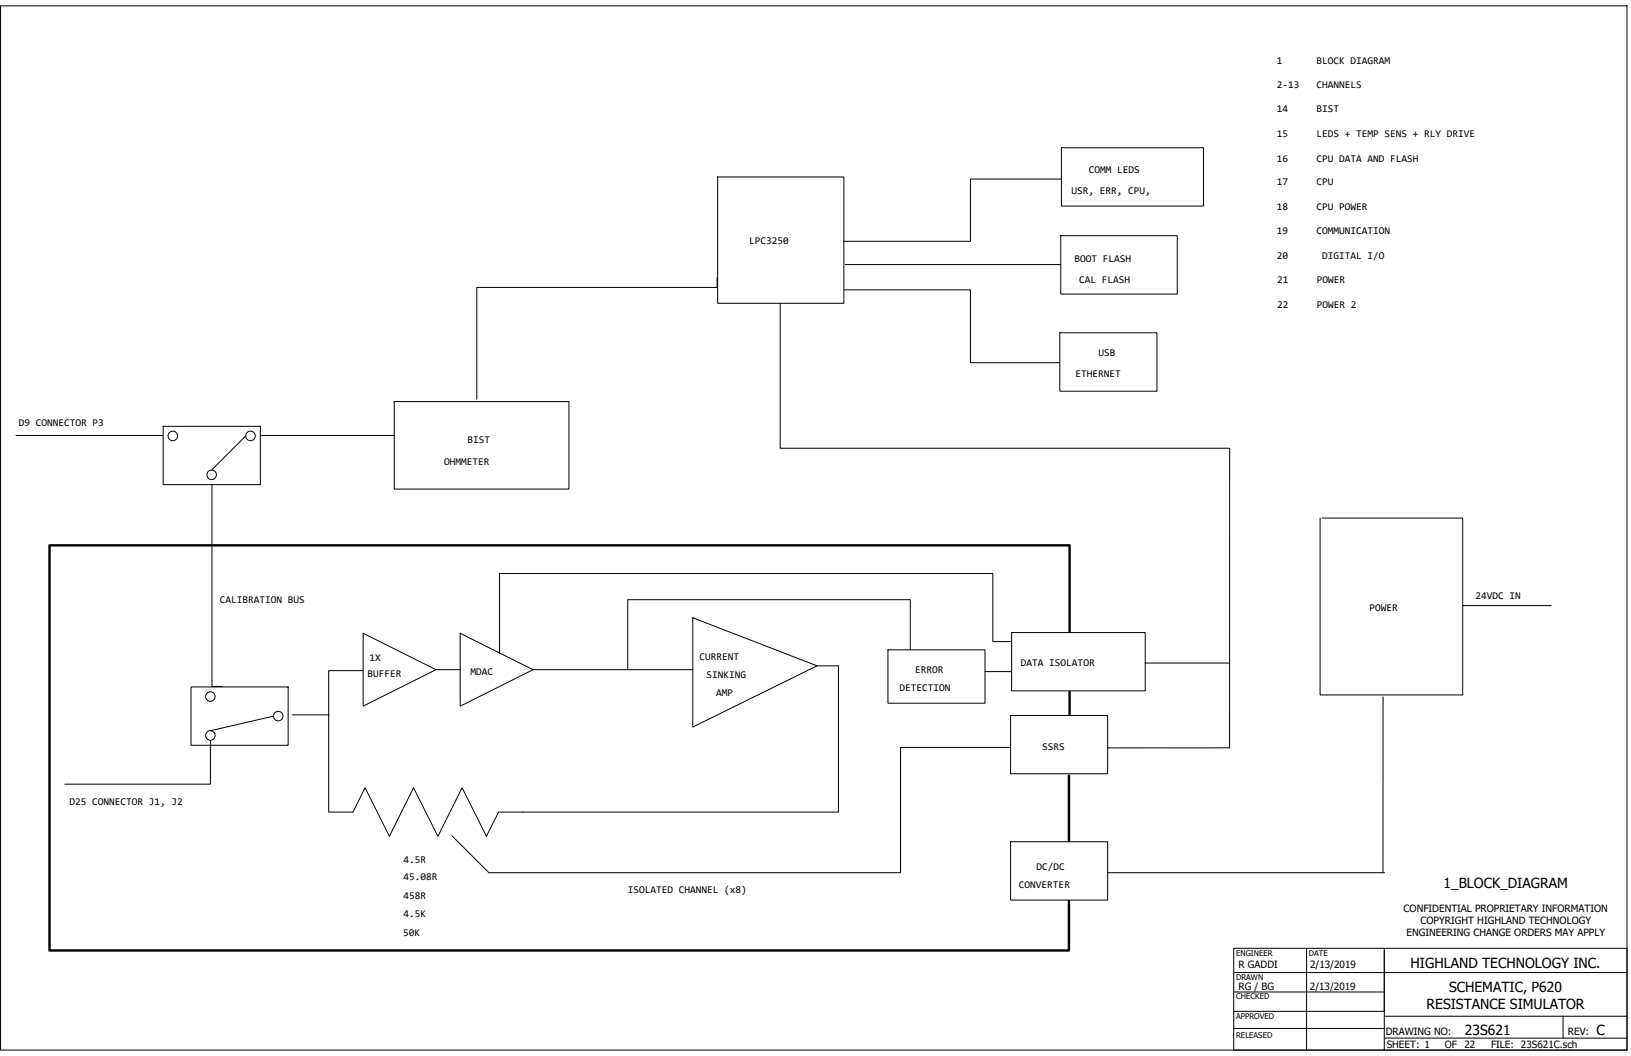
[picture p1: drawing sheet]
<svg xmlns="http://www.w3.org/2000/svg" width="432mm" height="279mm" viewBox="0 0 432 279" stroke-linecap="round" stroke-linejoin="round" font-family="sans-serif">
<defs><g id="words">
<g font-size="3.7">
<text x="382.2" y="234.8">1_BLOCK_DIAGRAM</text>
<text x="373.4" y="256">HIGHLAND TECHNOLOGY INC.</text>
<text x="383.6" y="262.5">SCHEMATIC, P620</text>
<text x="377.7" y="267">RESISTANCE SIMULATOR</text>
<text x="387.8" y="273.9">23S621</text>
<text x="422.7" y="273.9">C</text>
</g>
<g font-size="2.7">
<text x="338" y="16.9">1</text>
<text x="348.5" y="16.9">BLOCK DIAGRAM</text>
<text x="338" y="23.2">2‐13</text>
<text x="348.5" y="23.2">CHANNELS</text>
<text x="338" y="29.8">14</text>
<text x="348.5" y="29.8">BIST</text>
<text x="338" y="36.3">15</text>
<text x="348.5" y="36.3">LEDS + TEMP SENS + RLY DRIVE</text>
<text x="288.3" y="45.8">COMM LEDS</text>
<text x="338" y="42.8">16</text>
<text x="348.5" y="42.8">CPU DATA AND FLASH</text>
<text x="283.7" y="51.2">USR, ERR, CPU,</text>
<text x="338" y="49">17</text>
<text x="348.5" y="49">CPU</text>
<text x="338" y="55.6">18</text>
<text x="348.5" y="55.6">CPU POWER</text>
<text x="198.3" y="64.5">LPC3250</text>
<text x="338" y="62">19</text>
<text x="348.5" y="62">COMMUNICATION</text>
<text x="284.4" y="69.2">BOOT FLASH</text>
<text x="338" y="68.5">20</text>
<text x="350" y="68.5">DIGITAL I/O</text>
<text x="285.7" y="74.9">CAL FLASH</text>
<text x="338.1" y="75">21</text>
<text x="348.6" y="75">POWER</text>
<text x="338.1" y="81.6">22</text>
<text x="348.6" y="81.6">POWER 2</text>
<text x="290.9" y="94.1">USB</text>
<text x="284.7" y="99.8">ETHERNET</text>
<text x="5" y="112.7">D9 CONNECTOR P3</text>
<text x="123.8" y="117.3">BIST</text>
<text x="117.6" y="123">OHMMETER</text>
<text x="58.2" y="159.5">CALIBRATION BUS</text>
<text x="362.6" y="161.8">POWER</text>
<text x="390.6" y="158.4">24VDC IN</text>
<text x="97.3" y="179.2">BUFFER</text>
<text x="97.8" y="174.9">1X</text>
<text x="124.5" y="178.5">MDAC</text>
<text x="185.2" y="174.6">CURRENT</text>
<text x="187" y="179.5">SINKING</text>
<text x="242.3" y="177.9">ERROR</text>
<text x="270.3" y="176.2">DATA ISOLATOR</text>
<text x="189.6" y="184.1">AMP</text>
<text x="238.1" y="182.9">DETECTION</text>
<text x="275.9" y="198.5">SSRS</text>
<text x="18.4" y="212.9">D25 CONNECTOR J1, J2</text>
<text x="106.8" y="228.3">4.5R</text>
<text x="106.8" y="233">45.08R</text>
<text x="274.4" y="230.1">DC/DC</text>
<text x="106.8" y="237.9">458R</text>
<text x="166.2" y="236.3">ISOLATED CHANNEL (x8)</text>
<text x="269.8" y="235">CONVERTER</text>
<text x="106.8" y="242.7">4.5K</text>
<text x="106.8" y="247.5">50K</text>
</g>
<g font-size="2.6">
<text x="371.6" y="241.3">CONFIDENTIAL PROPRIETARY INFORMATION</text>
<text x="376.1" y="244.5">COPYRIGHT HIGHLAND TECHNOLOGY</text>
<text x="372.3" y="247.7">ENGINEERING CHANGE ORDERS MAY APPLY</text>
<text x="327.9" y="256">R GADDI</text>
<text x="346.8" y="256.2">2/13/2019</text>
<text x="327.9" y="261.9">RG / BG</text>
<text x="346.8" y="261.9">2/13/2019</text>
<text x="366.9" y="274">DRAWING NO:</text>
<text x="415.1" y="274">REV:</text>
<text x="367.1" y="277.2">SHEET: 1</text>
<text x="382.5" y="277.2">OF</text>
<text x="387.7" y="277.2">22</text>
<text x="394.7" y="277.2">FILE: 23S621C.sch</text>
</g>
<g font-size="2.1">
<text x="327.3" y="252.8">ENGINEER</text>
<text x="346.5" y="252.8">DATE</text>
<text x="327.3" y="259.2">DRAWN</text>
<text x="327.3" y="269.5">APPROVED</text>
<text x="327.3" y="264.4">CHECKED</text>
<text x="327.3" y="274.7">RELEASED</text>
</g>
</g></defs>
<g fill="none" stroke="#000" stroke-width=".26">
<path d="M.1 1.5h430.6v276.3h-430.6zM281 39.1h37.6v15.4h-37.6zM190 46.8h33.4v33.4h-33.4zM280.8 47.4h-23.9v16.4h-33.7M189.8 73.4v2.7h-63.6v29.5M223.5 76.7h33.4v19.3h23.7M223.8 70h57M280.8 62.4h30.9v15.4h-30.9zM206.5 80.3v38.3h119v79.3M280.6 88.1h25.7v15.4h-25.7zM4.2 115.2h38.9M43.2 112.8h25.7v15.4h-25.7z"/>
<path d="M65 115.4l-9 9M69 115.2h35.4M104.4 106.3h46.2v23.1h-46.2zM56.1 128.2v53.4h2.8M349.5 137.1v46.8h37.7v-46.8h-37.2M96 177.4h-9v11.9M96.1 167.6l19.3 9.6-19.3 9.6zM115.4 177.2h6.4M121.8 167.6l19.3 9.6-19.3 9.6zM141.2 177.2h42.2M183.4 163.4l32.9 12.8-32.9 16.2zM216.3 176.2h5.7v38.7h-90l-3.2 6.4-6.5-12.9-6.4 12.9-6.4-12.9-6.4 12.9-6.5-12.9-3.1 6.5h-6.5v-25.8h-9.6"/>
<path d="M235.1 171.9h25.7v14.2h-25.7zM241 171.8v-13.1h-74.8v18.5M260.8 177.7h6.9M267.7 169.8h-4.9v-18.1h-130.6v21.1M267.8 167.4h35.4v15.4h-35.4zM303.2 175.4h22.3M387.2 160.2h23.4M50.6 181.8h25.7v15.4h-25.7zM55.7 195.9v11.6h-38.6M72.4 189.5l-16.7 3.8M267.5 197.8h-29.1v33.1h-109l-9.7-9.8M267.5 189.3h25.7v15.4h-25.7z"/>
<path d="M293.3 197.8l32.2 .1M366.2 184.4l-.1 46.4M267.5 222.7h25.7v15.4h-25.7zM293.3 230.9h73.3M345.9 250.9h20.6M366.5 251.6v26.2M430.7 257.3h-104.1M326.6 272.1h39.9M326.6 262.5h39.9M326.6 267.6h39.9v-16.7h64.2v26.9h-104.1zM326.6 267.6v-16.7h19.3v26.9M366.5 268.9h64.2"/>
<path d="M366.5 274.7h64.2M413.8 268.8v5.8"/>
<circle cx="45.7" cy="115.3" r="1.26"/>
<circle cx="66.3" cy="115.3" r="1.26"/>
<circle cx="56" cy="125.6" r="1.26"/>
<circle cx="55.7" cy="184.3" r="1.26"/>
<circle cx="55.7" cy="194.6" r="1.26"/>
<circle cx="73.7" cy="189.5" r="1.26"/>
</g>
<path d="M283 144.3h-269.9v107.2h269.9v-13.1M283.2 144.3v22.9M283.2 183.1v5.9M283 205.2v17.3" fill="none" stroke="#000" stroke-width=".63"/>
<use href="#words"/>
</svg>
